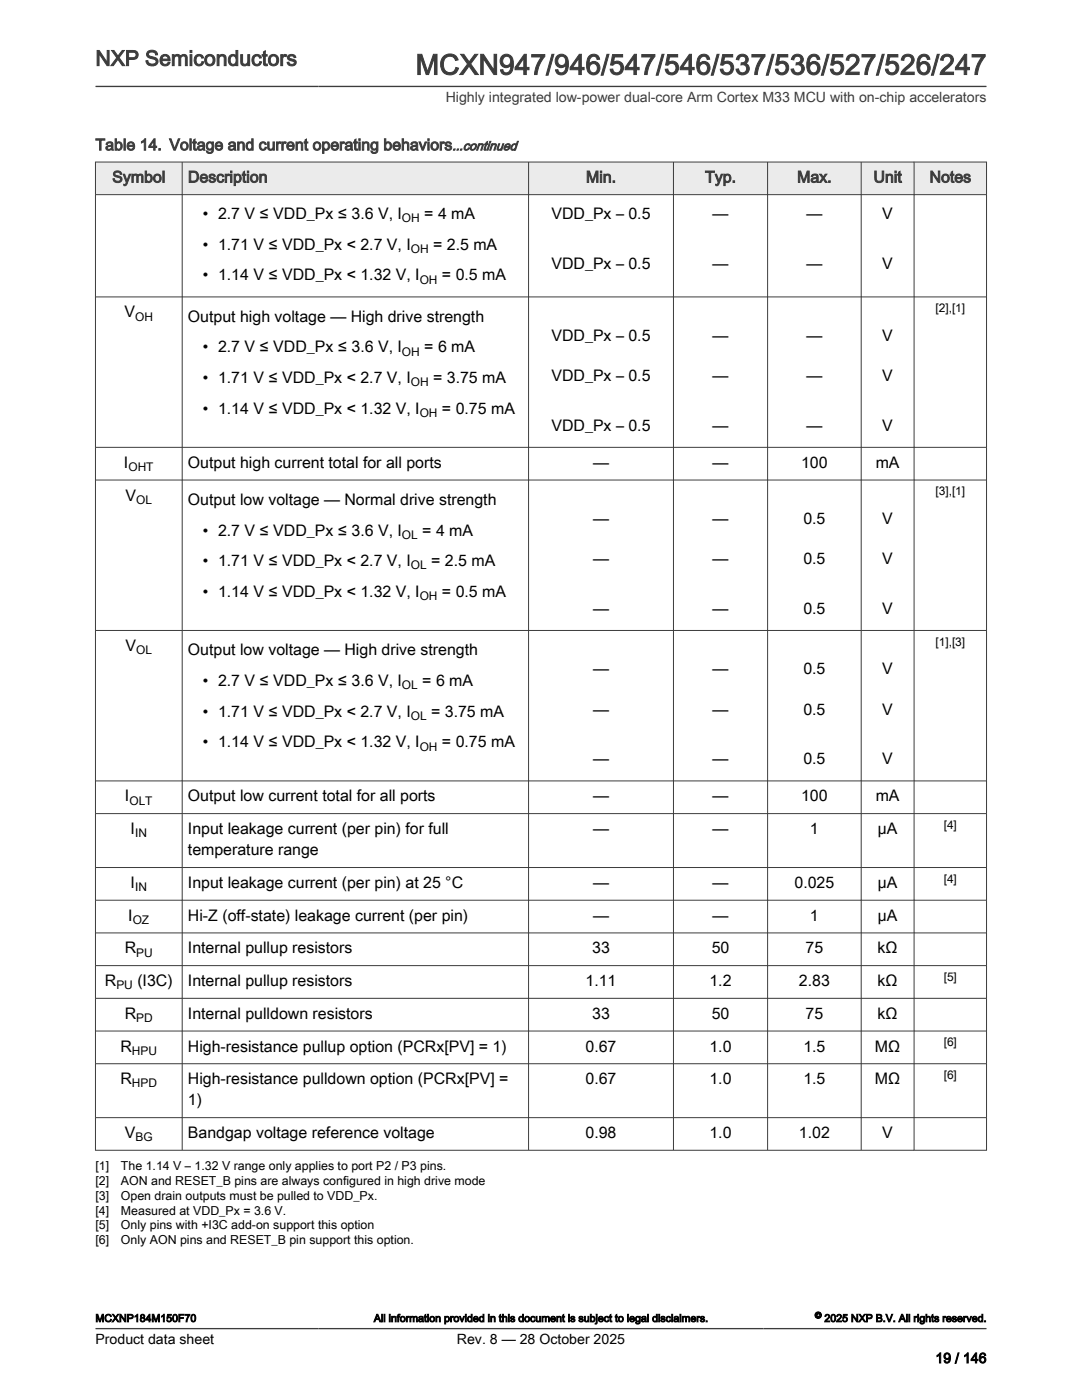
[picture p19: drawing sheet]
<svg xmlns="http://www.w3.org/2000/svg" width="216mm" height="279mm" viewBox="0 0 216 279" stroke-linecap="round" stroke-linejoin="round" font-family="sans-serif">
<defs><g id="words">
<text font-size="5.6" fill="#3c3c3c" x="82.9" y="14.9">MCXN947/946/547/546/537/536/527/526/247</text>
<text font-size="4.2" fill="#3c3c3c" x="19" y="13.1">NXP Semiconductors</text>
<g font-size="3.2" fill="#3c3c3c">
<text x="19" y="30">Table 14. Voltage and current operating behaviors</text>
<text x="22.4" y="36.4">Symbol</text>
<text x="37.5" y="36.4">Description</text>
<text x="116.9" y="36.4">Min.</text>
<text x="140.7" y="36.4">Typ.</text>
<text x="159.1" y="36.4">Max.</text>
<text x="174.3" y="36.4">Unit</text>
<text x="185.5" y="36.4">Notes</text>
</g>
<g font-size="3.2">
<text x="40.5" y="43.7">• 2.7 V ≤ VDD_Px ≤ 3.6 V, I</text>
<text x="84.7" y="43.7">= 4 mA</text>
<text x="110" y="43.7">VDD_Px – 0.5</text>
<text x="142.2" y="43.7">—</text>
<text x="160.9" y="43.7">—</text>
<text x="176.1" y="43.7">V</text>
<text x="40.5" y="49.8">• 1.71 V ≤ VDD_Px &lt; 2.7 V, I</text>
<text x="86.4" y="49.8">= 2.5 mA</text>
<text x="110" y="53.6">VDD_Px – 0.5</text>
<text x="142.2" y="53.6">—</text>
<text x="160.9" y="53.6">—</text>
<text x="176.1" y="53.6">V</text>
<text x="40.5" y="56">• 1.14 V ≤ VDD_Px &lt; 1.32 V, I</text>
<text x="88.2" y="56">= 0.5 mA</text>
<text x="24.8" y="63.3">V</text>
<text x="37.5" y="64.2">Output high voltage — High drive strength</text>
<text x="40.5" y="70.3">• 2.7 V ≤ VDD_Px ≤ 3.6 V, I</text>
<text x="84.7" y="70.3">= 6 mA</text>
<text x="110" y="68">VDD_Px – 0.5</text>
<text x="142.2" y="68">—</text>
<text x="160.9" y="68">—</text>
<text x="176.1" y="68">V</text>
<text x="40.5" y="76.5">• 1.71 V ≤ VDD_Px &lt; 2.7 V, I</text>
<text x="86.4" y="76.5">= 3.75 mA</text>
<text x="110" y="76">VDD_Px – 0.5</text>
<text x="142.2" y="76">—</text>
<text x="160.9" y="76">—</text>
<text x="176.1" y="76">V</text>
<text x="40.5" y="82.6">• 1.14 V ≤ VDD_Px &lt; 1.32 V, I</text>
<text x="88.2" y="82.6">= 0.75 mA</text>
<text x="110" y="86">VDD_Px – 0.5</text>
<text x="142.2" y="86">—</text>
<text x="160.9" y="86">—</text>
<text x="176.1" y="86">V</text>
<text x="24.7" y="93.4">I</text>
<text x="37.5" y="93.4">Output high current total for all ports</text>
<text x="118.3" y="93.4">—</text>
<text x="142.2" y="93.4">—</text>
<text x="159.9" y="93.4">100</text>
<text x="174.7" y="93.4">mA</text>
<text x="25" y="99.9">V</text>
<text x="37.5" y="100.7">Output low voltage — Normal drive strength</text>
<text x="40.5" y="106.9">• 2.7 V ≤ VDD_Px ≤ 3.6 V, I</text>
<text x="84.3" y="106.9">= 4 mA</text>
<text x="118.3" y="104.5">—</text>
<text x="142.2" y="104.5">—</text>
<text x="160.3" y="104.5">0.5</text>
<text x="176.1" y="104.5">V</text>
<text x="40.5" y="113">• 1.71 V ≤ VDD_Px &lt; 2.7 V, I</text>
<text x="86" y="113">= 2.5 mA</text>
<text x="118.3" y="112.6">—</text>
<text x="142.2" y="112.6">—</text>
<text x="160.3" y="112.6">0.5</text>
<text x="176.1" y="112.6">V</text>
<text x="40.5" y="119.2">• 1.14 V ≤ VDD_Px &lt; 1.32 V, I</text>
<text x="88.2" y="119.2">= 0.5 mA</text>
<text x="118.3" y="122.5">—</text>
<text x="142.2" y="122.5">—</text>
<text x="160.3" y="122.5">0.5</text>
<text x="176.1" y="122.5">V</text>
<text x="25" y="129.9">V</text>
<text x="37.5" y="130.8">Output low voltage — High drive strength</text>
<text x="40.5" y="136.9">• 2.7 V ≤ VDD_Px ≤ 3.6 V, I</text>
<text x="84.3" y="136.9">= 6 mA</text>
<text x="118.3" y="134.6">—</text>
<text x="142.2" y="134.6">—</text>
<text x="160.3" y="134.6">0.5</text>
<text x="176.1" y="134.6">V</text>
<text x="40.5" y="143">• 1.71 V ≤ VDD_Px &lt; 2.7 V, I</text>
<text x="86" y="143">= 3.75 mA</text>
<text x="118.3" y="142.6">—</text>
<text x="142.2" y="142.6">—</text>
<text x="160.3" y="142.6">0.5</text>
<text x="176.1" y="142.6">V</text>
<text x="40.5" y="149.2">• 1.14 V ≤ VDD_Px &lt; 1.32 V, I</text>
<text x="88.2" y="149.2">= 0.75 mA</text>
<text x="118.3" y="152.6">—</text>
<text x="142.2" y="152.6">—</text>
<text x="160.3" y="152.6">0.5</text>
<text x="176.1" y="152.6">V</text>
<text x="24.9" y="159.9">I</text>
<text x="37.5" y="159.9">Output low current total for all ports</text>
<text x="118.3" y="159.9">—</text>
<text x="142.2" y="159.9">—</text>
<text x="159.9" y="159.9">100</text>
<text x="174.7" y="159.9">mA</text>
<text x="26.1" y="166.5">I</text>
<text x="37.5" y="166.5">Input leakage current (per pin) for full</text>
<text x="118.3" y="166.5">—</text>
<text x="142.2" y="166.5">—</text>
<text x="161.6" y="166.5">1</text>
<text x="175.2" y="166.5">μA</text>
<text x="37.5" y="170.7">temperature range</text>
<text x="26.1" y="177.2">I</text>
<text x="37.5" y="177.2">Input leakage current (per pin) at 25 °C</text>
<text x="118.3" y="177.2">—</text>
<text x="142.2" y="177.2">—</text>
<text x="158.5" y="177.2">0.025</text>
<text x="175.2" y="177.2">μA</text>
<text x="25.6" y="183.7">I</text>
<text x="37.5" y="183.7">Hi-Z (off-state) leakage current (per pin)</text>
<text x="118.3" y="183.7">—</text>
<text x="142.2" y="183.7">—</text>
<text x="161.6" y="183.7">1</text>
<text x="175.2" y="183.7">μA</text>
<text x="24.9" y="190.3">R</text>
<text x="37.5" y="190.3">Internal pullup resistors</text>
<text x="118.2" y="190.3">33</text>
<text x="142" y="190.3">50</text>
<text x="160.7" y="190.3">75</text>
<text x="175.1" y="190.3">kΩ</text>
<text x="20.9" y="196.8">R</text>
<text x="27.4" y="196.8">(I3C)</text>
<text x="37.5" y="196.8">Internal pullup resistors</text>
<text x="116.8" y="196.8">1.11</text>
<text x="141.6" y="196.8">1.2</text>
<text x="159.4" y="196.8">2.83</text>
<text x="175.1" y="196.8">kΩ</text>
<text x="24.9" y="203.3">R</text>
<text x="37.5" y="203.3">Internal pulldown resistors</text>
<text x="118.2" y="203.3">33</text>
<text x="142" y="203.3">50</text>
<text x="160.7" y="203.3">75</text>
<text x="175.1" y="203.3">kΩ</text>
<text x="24" y="209.9">R</text>
<text x="37.5" y="209.9">High-resistance pullup option (PCRx[PV] = 1)</text>
<text x="116.8" y="209.9">0.67</text>
<text x="141.6" y="209.9">1.0</text>
<text x="160.3" y="209.9">1.5</text>
<text x="174.6" y="209.9">MΩ</text>
<text x="24" y="216.4">R</text>
<text x="37.5" y="216.4">High-resistance pulldown option (PCRx[PV] =</text>
<text x="37.5" y="220.6">1)</text>
<text x="116.8" y="216.4">0.67</text>
<text x="141.6" y="216.4">1.0</text>
<text x="160.3" y="216.4">1.5</text>
<text x="174.6" y="216.4">MΩ</text>
<text x="24.9" y="227.1">V</text>
<text x="37.5" y="227.1">Bandgap voltage reference voltage</text>
<text x="116.8" y="227.1">0.98</text>
<text x="141.6" y="227.1">1.0</text>
<text x="159.4" y="227.1">1.02</text>
<text x="176.1" y="227.1">V</text>
</g>
<text font-size="2.8" fill="#3c3c3c" x="88.9" y="20.4">Highly integrated low-power dual-core Arm Cortex M33 MCU with on-chip accelerators</text>
<g font-size="2.8">
<text x="19" y="268.1">Product data sheet</text>
<text x="91.2" y="268.1">Rev. 8 — 28 October 2025</text>
<text x="186.6" y="272">19 / 146</text>
</g>
<text font-size="2.6" fill="#3c3c3c" x="90.3" y="30">...continued</text>
<g font-size="2.5">
<text x="19" y="233.5">[1]</text>
<text x="24.1" y="233.5">The 1.14 V – 1.32 V range only applies to port P2 / P3 pins.</text>
<text x="19" y="236.5">[2]</text>
<text x="19" y="239.4">[3]</text>
<text x="24.1" y="236.5">AON and RESET_B pins are always configured in high drive mode</text>
<text x="24.1" y="239.4">Open drain outputs must be pulled to VDD_Px.</text>
<text x="19" y="242.4">[4]</text>
<text x="19" y="245.4">[5]</text>
<text x="24.1" y="242.4">Measured at VDD_Px = 3.6 V.</text>
<text x="24.1" y="245.4">Only pins with +I3C add-on support this option</text>
<text x="19" y="248.3">[6]</text>
<text x="24.1" y="248.3">Only AON pins and RESET_B pin support this option.</text>
</g>
<g font-size="2.4">
<text x="80.2" y="44.3">OH</text>
<text x="82" y="50.5">OH</text>
<text x="83.7" y="56.6">OH</text>
<text x="27" y="64">OH</text>
<text x="186.7" y="62.3">[2],[1]</text>
<text x="80.2" y="71">OH</text>
<text x="82" y="77.1">OH</text>
<text x="83.7" y="83.2">OH</text>
<text x="25.6" y="94">OHT</text>
<text x="27.2" y="100.5">OL</text>
<text x="186.7" y="98.8">[3],[1]</text>
<text x="80.2" y="107.5">OL</text>
<text x="82" y="113.6">OL</text>
<text x="83.7" y="119.8">OH</text>
<text x="27.2" y="130.5">OL</text>
<text x="186.7" y="128.9">[1],[3]</text>
<text x="80.2" y="137.5">OL</text>
<text x="82" y="143.7">OL</text>
<text x="83.7" y="149.8">OH</text>
<text x="25.8" y="160.6">OLT</text>
<text x="26.9" y="167.1">IN</text>
<text x="188.3" y="165.4">[4]</text>
<text x="26.9" y="177.9">IN</text>
<text x="188.3" y="176.2">[4]</text>
<text x="26.5" y="184.4">OZ</text>
<text x="27.2" y="190.9">PU</text>
<text x="23.2" y="197.4">PU</text>
<text x="188.3" y="195.7">[5]</text>
<text x="27.2" y="204">PD</text>
<text x="188.3" y="208.8">[6]</text>
<text x="26.3" y="210.5">HPU</text>
<text x="188.3" y="215.3">[6]</text>
<text x="26.3" y="217">HPD</text>
<text x="27" y="227.8">BG</text>
</g>
<g font-size="2.1">
<text x="19" y="263.8">MCXNP184M150F70</text>
<text x="74.6" y="263.8">All information provided in this document is subject to legal disclaimers.</text>
<text x="164.5" y="263.8">2025 NXP B.V. All rights reserved.</text>
</g>
<text font-size="1.8" x="162.6" y="263.1">©</text>
</g></defs>
<path d="M19 32.3h177.8v6.5h-177.8z" fill-rule="evenodd" fill="#ebebeb"/>
<g fill="none" stroke="#3c3c3c" stroke-width=".2">
<path d="M19 38.8h177.9M19 32.3h177.9M19 32.3v197.3M36.4 32.3v197.3M105.5 32.3v197.3M134.4 32.3v197.3M153.2 32.3v197.3M171.8 32.3v197.3M182.4 32.3v197.3M196.8 32.3v197.3M19 59.3h177.9M19 89.3h177.9"/>
<path d="M19 95.8h177.9M19 125.8h177.9M19 155.8h177.9M19 162.4h177.9M19 173.1h177.9M19 179.7h177.9M19 186.2h177.9M19 192.7h177.9M19 199.2h177.9M19 205.8h177.9M19 212.3h177.9M19 229.6h177.9"/>
<path d="M19 223.1h177.9"/>
</g>
<path d="M19 17.3h177.8M19 265.2h177.8" fill="none" stroke="#3c3c3c" stroke-width=".26"/>
<path d="M18.7 269.3h14v4h-14z" fill="#fff"/>
<use href="#words"/>
</svg>
